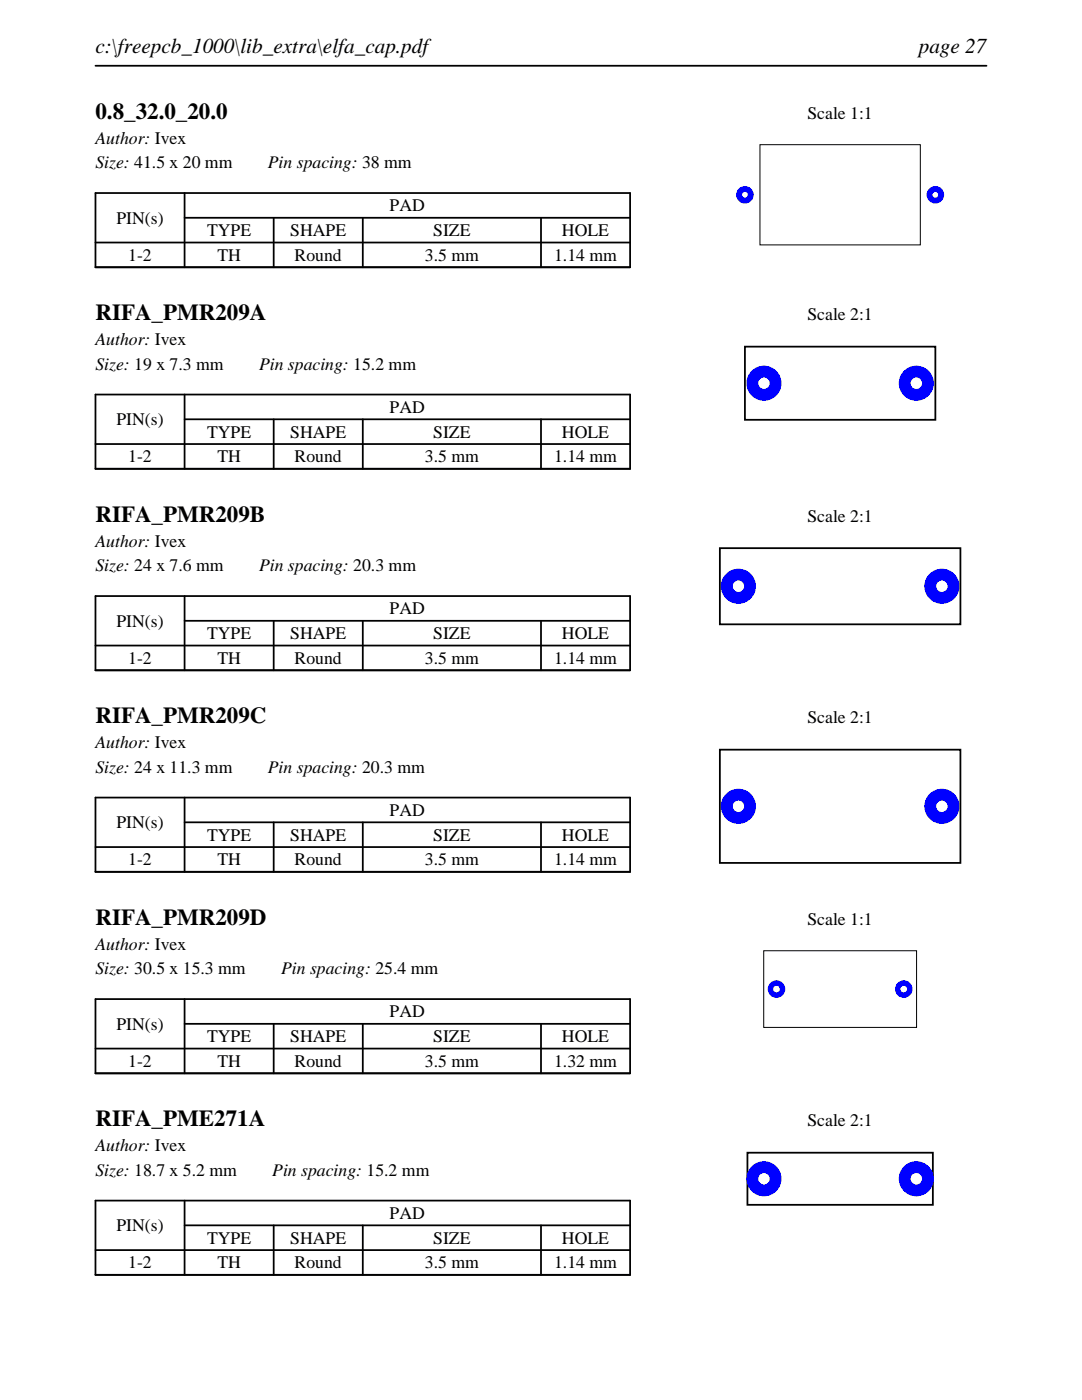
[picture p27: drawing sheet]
<svg xmlns="http://www.w3.org/2000/svg" width="216mm" height="279mm" viewBox="0 0 216 279" stroke-linecap="round" stroke-linejoin="round" font-family="sans-serif">
<defs><g id="words">
<g font-size="4.6">
<text x="19" y="23.7">0.8_32.0_20.0</text>
<text x="19" y="63.9">RIFA_PMR209A</text>
<text x="19" y="104.1">RIFA_PMR209B</text>
<text x="19" y="144.4">RIFA_PMR209C</text>
<text x="19" y="184.6">RIFA_PMR209D</text>
<text x="19" y="224.8">RIFA_PME271A</text>
</g>
<g font-size="4.2">
<text x="19" y="10.6">c:\freepcb_1000\lib_extra\elfa_cap.pdf</text>
<text x="183.3" y="10.6">page 27</text>
</g>
<g font-size="3.5">
<text x="161.1" y="23.7">Scale 1:1</text>
<text x="19" y="28.6">Author: Ivex</text>
<text x="19" y="33.6">Size: 41.5 x 20 mm</text>
<text x="53.4" y="33.6">Pin spacing: 38 mm</text>
<text x="23.2" y="44.6">PIN(s)</text>
<text x="41.3" y="47.1">TYPE</text>
<text x="57.9" y="47.1">SHAPE</text>
<text x="77.8" y="42.2">PAD</text>
<text x="86.4" y="47.1">SIZE</text>
<text x="112.1" y="47.1">HOLE</text>
<text x="25.6" y="52.1">1-2</text>
<text x="43.4" y="52.1">TH</text>
<text x="58.8" y="52.1">Round</text>
<text x="84.8" y="52.1">3.5 mm</text>
<text x="110.6" y="52.1">1.14 mm</text>
<text x="161.1" y="63.9">Scale 2:1</text>
<text x="19" y="68.9">Author: Ivex</text>
<text x="19" y="73.8">Size: 19 x 7.3 mm</text>
<text x="51.7" y="73.8">Pin spacing: 15.2 mm</text>
<text x="77.8" y="82.4">PAD</text>
<text x="23.2" y="84.8">PIN(s)</text>
<text x="41.3" y="87.3">TYPE</text>
<text x="57.9" y="87.3">SHAPE</text>
<text x="86.4" y="87.3">SIZE</text>
<text x="112.1" y="87.3">HOLE</text>
<text x="25.6" y="92.3">1-2</text>
<text x="43.4" y="92.3">TH</text>
<text x="58.8" y="92.3">Round</text>
<text x="84.8" y="92.3">3.5 mm</text>
<text x="110.6" y="92.3">1.14 mm</text>
<text x="161.1" y="104.1">Scale 2:1</text>
<text x="19" y="109.1">Author: Ivex</text>
<text x="19" y="114">Size: 24 x 7.6 mm</text>
<text x="51.7" y="114">Pin spacing: 20.3 mm</text>
<text x="23.2" y="125.1">PIN(s)</text>
<text x="77.8" y="122.6">PAD</text>
<text x="41.3" y="127.6">TYPE</text>
<text x="57.9" y="127.6">SHAPE</text>
<text x="86.4" y="127.6">SIZE</text>
<text x="112.1" y="127.6">HOLE</text>
<text x="25.6" y="132.5">1-2</text>
<text x="43.4" y="132.5">TH</text>
<text x="58.8" y="132.5">Round</text>
<text x="84.8" y="132.5">3.5 mm</text>
<text x="110.6" y="132.5">1.14 mm</text>
<text x="19" y="149.3">Author: Ivex</text>
<text x="161.1" y="144.4">Scale 2:1</text>
<text x="19" y="154.2">Size: 24 x 11.3 mm</text>
<text x="53.4" y="154.2">Pin spacing: 20.3 mm</text>
<text x="23.2" y="165.3">PIN(s)</text>
<text x="41.3" y="167.8">TYPE</text>
<text x="57.9" y="167.8">SHAPE</text>
<text x="77.8" y="162.8">PAD</text>
<text x="86.4" y="167.8">SIZE</text>
<text x="112.1" y="167.8">HOLE</text>
<text x="25.6" y="172.7">1-2</text>
<text x="43.4" y="172.7">TH</text>
<text x="58.8" y="172.7">Round</text>
<text x="84.8" y="172.7">3.5 mm</text>
<text x="110.6" y="172.7">1.14 mm</text>
<text x="161.1" y="184.6">Scale 1:1</text>
<text x="19" y="189.5">Author: Ivex</text>
<text x="19" y="194.5">Size: 30.5 x 15.3 mm</text>
<text x="56.1" y="194.5">Pin spacing: 25.4 mm</text>
<text x="77.8" y="203.1">PAD</text>
<text x="23.2" y="205.5">PIN(s)</text>
<text x="41.3" y="208">TYPE</text>
<text x="57.9" y="208">SHAPE</text>
<text x="86.4" y="208">SIZE</text>
<text x="112.1" y="208">HOLE</text>
<text x="25.6" y="212.9">1-2</text>
<text x="43.4" y="212.9">TH</text>
<text x="58.8" y="212.9">Round</text>
<text x="84.8" y="212.9">3.5 mm</text>
<text x="110.6" y="212.9">1.32 mm</text>
<text x="161.1" y="224.8">Scale 2:1</text>
<text x="19" y="229.7">Author: Ivex</text>
<text x="19" y="234.7">Size: 18.7 x 5.2 mm</text>
<text x="54.3" y="234.7">Pin spacing: 15.2 mm</text>
<text x="23.2" y="245.7">PIN(s)</text>
<text x="77.8" y="243.3">PAD</text>
<text x="41.3" y="248.2">TYPE</text>
<text x="57.9" y="248.2">SHAPE</text>
<text x="86.4" y="248.2">SIZE</text>
<text x="112.1" y="248.2">HOLE</text>
<text x="25.6" y="253.2">1-2</text>
<text x="43.4" y="253.2">TH</text>
<text x="58.8" y="253.2">Round</text>
<text x="84.8" y="253.2">3.5 mm</text>
<text x="110.6" y="253.2">1.14 mm</text>
</g>
</g></defs>
<path d="M19 13.1h177.8M19 38.5h106.7v14.8h-106.7zM36.8 38.5v14.8M19 48.4h106.7M36.8 43.5h88.9M54.6 43.5v9.8M72.4 43.5v9.8M107.9 43.5v9.8" fill="none" stroke="#000" stroke-width=".35"/>
<path d="M151.6 28.9h32v20h-32z" fill="none" stroke="#000" stroke-width=".2"/>
<g fill="#00f">
<path d="M146.9 38.9a1.75 1.75 0 0 0 3.5 0 1.75 1.75 0 0 0-3.5 0zM148.1 38.9a.57 .57 0 0 1 1.1 0 .57 .57 0 0 1-1.1 0z"/>
<path d="M184.9 38.9a1.75 1.75 0 0 0 3.5 0 1.75 1.75 0 0 0-3.5 0zM186.1 38.9a.57 .57 0 0 1 1.1 0 .57 .57 0 0 1-1.1 0z"/>
</g>
<path d="M19 78.7h106.7v14.9h-106.7zM36.8 78.7v14.9M19 88.6h106.7M36.8 83.7h88.9M54.6 83.7v9.9M72.4 83.7v9.9M107.9 83.7v9.9" fill="none" stroke="#000" stroke-width=".35"/>
<path d="M148.6 69.2h38v14.6h-38z" fill="none" stroke="#000" stroke-width=".36"/>
<g fill="#00f">
<path d="M148.9 76.5a3.5 3.5 0 0 0 7 0 3.5 3.5 0 0 0-7 0zM151.3 76.5a1.15 1.15 0 0 1 2.3 0 1.15 1.15 0 0 1-2.3 0z"/>
<path d="M179.3 76.5a3.5 3.5 0 0 0 7 0 3.5 3.5 0 0 0-7 0zM181.7 76.5a1.15 1.15 0 0 1 2.3 0 1.15 1.15 0 0 1-2.3 0z"/>
</g>
<path d="M19 119h106.7v14.8h-106.7zM36.8 119v14.8M19 128.8h106.7M36.8 123.9h88.9M54.6 123.9v9.9M72.4 123.9v9.9M107.9 123.9v9.9" fill="none" stroke="#000" stroke-width=".35"/>
<path d="M143.6 109.4h48v15.2h-48z" fill="none" stroke="#000" stroke-width=".36"/>
<g fill="#00f">
<path d="M143.8 117a3.5 3.5 0 0 0 7 0 3.5 3.5 0 0 0-7 0zM146.2 117a1.15 1.15 0 0 1 2.3 0 1.15 1.15 0 0 1-2.3 0z"/>
<path d="M184.4 117a3.5 3.5 0 0 0 7 0 3.5 3.5 0 0 0-7 0zM186.8 117a1.15 1.15 0 0 1 2.3 0 1.15 1.15 0 0 1-2.3 0z"/>
</g>
<path d="M19 159.2h106.7v14.8h-106.7zM36.8 159.2v14.8M19 169.1h106.7M36.8 164.1h88.9M54.6 164.1v9.9M72.4 164.1v9.9M107.9 164.1v9.9" fill="none" stroke="#000" stroke-width=".35"/>
<path d="M143.6 149.6h48v22.6h-48z" fill="none" stroke="#000" stroke-width=".36"/>
<g fill="#00f">
<path d="M143.8 160.9a3.5 3.5 0 0 0 7 0 3.5 3.5 0 0 0-7 0zM146.2 160.9a1.15 1.15 0 0 1 2.3 0 1.15 1.15 0 0 1-2.3 0z"/>
<path d="M184.4 160.9a3.5 3.5 0 0 0 7 0 3.5 3.5 0 0 0-7 0zM186.8 160.9a1.15 1.15 0 0 1 2.3 0 1.15 1.15 0 0 1-2.3 0z"/>
</g>
<path d="M19 199.4h106.7v14.8h-106.7zM36.8 199.4v14.8M19 209.3h106.7M36.8 204.3h88.9M54.6 204.3v9.9M72.4 204.3v9.9M107.9 204.3v9.9" fill="none" stroke="#000" stroke-width=".35"/>
<path d="M152.4 189.7h30.5v15.3h-30.5z" fill="none" stroke="#000" stroke-width=".2"/>
<g fill="#00f">
<path d="M153.2 197.4a1.75 1.75 0 0 0 3.5 0 1.75 1.75 0 0 0-3.5 0zM154.3 197.4a.66 .66 0 0 1 1.3 0 .66 .66 0 0 1-1.3 0z"/>
<path d="M178.6 197.4a1.75 1.75 0 0 0 3.5 0 1.75 1.75 0 0 0-3.5 0zM179.7 197.4a.66 .66 0 0 1 1.3 0 .66 .66 0 0 1-1.3 0z"/>
</g>
<path d="M19 239.6h106.7v14.8h-106.7zM36.8 239.6v14.8M19 249.5h106.7M36.8 244.5h88.9M54.6 244.5v9.9M72.4 244.5v9.9M107.9 244.5v9.9" fill="none" stroke="#000" stroke-width=".35"/>
<path d="M149.1 230h37v10.4h-37z" fill="none" stroke="#000" stroke-width=".36"/>
<g fill="#00f">
<path d="M148.9 235.2a3.5 3.5 0 0 0 7 0 3.5 3.5 0 0 0-7 0zM151.3 235.2a1.15 1.15 0 0 1 2.3 0 1.15 1.15 0 0 1-2.3 0z"/>
<path d="M179.3 235.2a3.5 3.5 0 0 0 7 0 3.5 3.5 0 0 0-7 0zM181.7 235.2a1.15 1.15 0 0 1 2.3 0 1.15 1.15 0 0 1-2.3 0z"/>
</g>
<use href="#words"/>
</svg>
